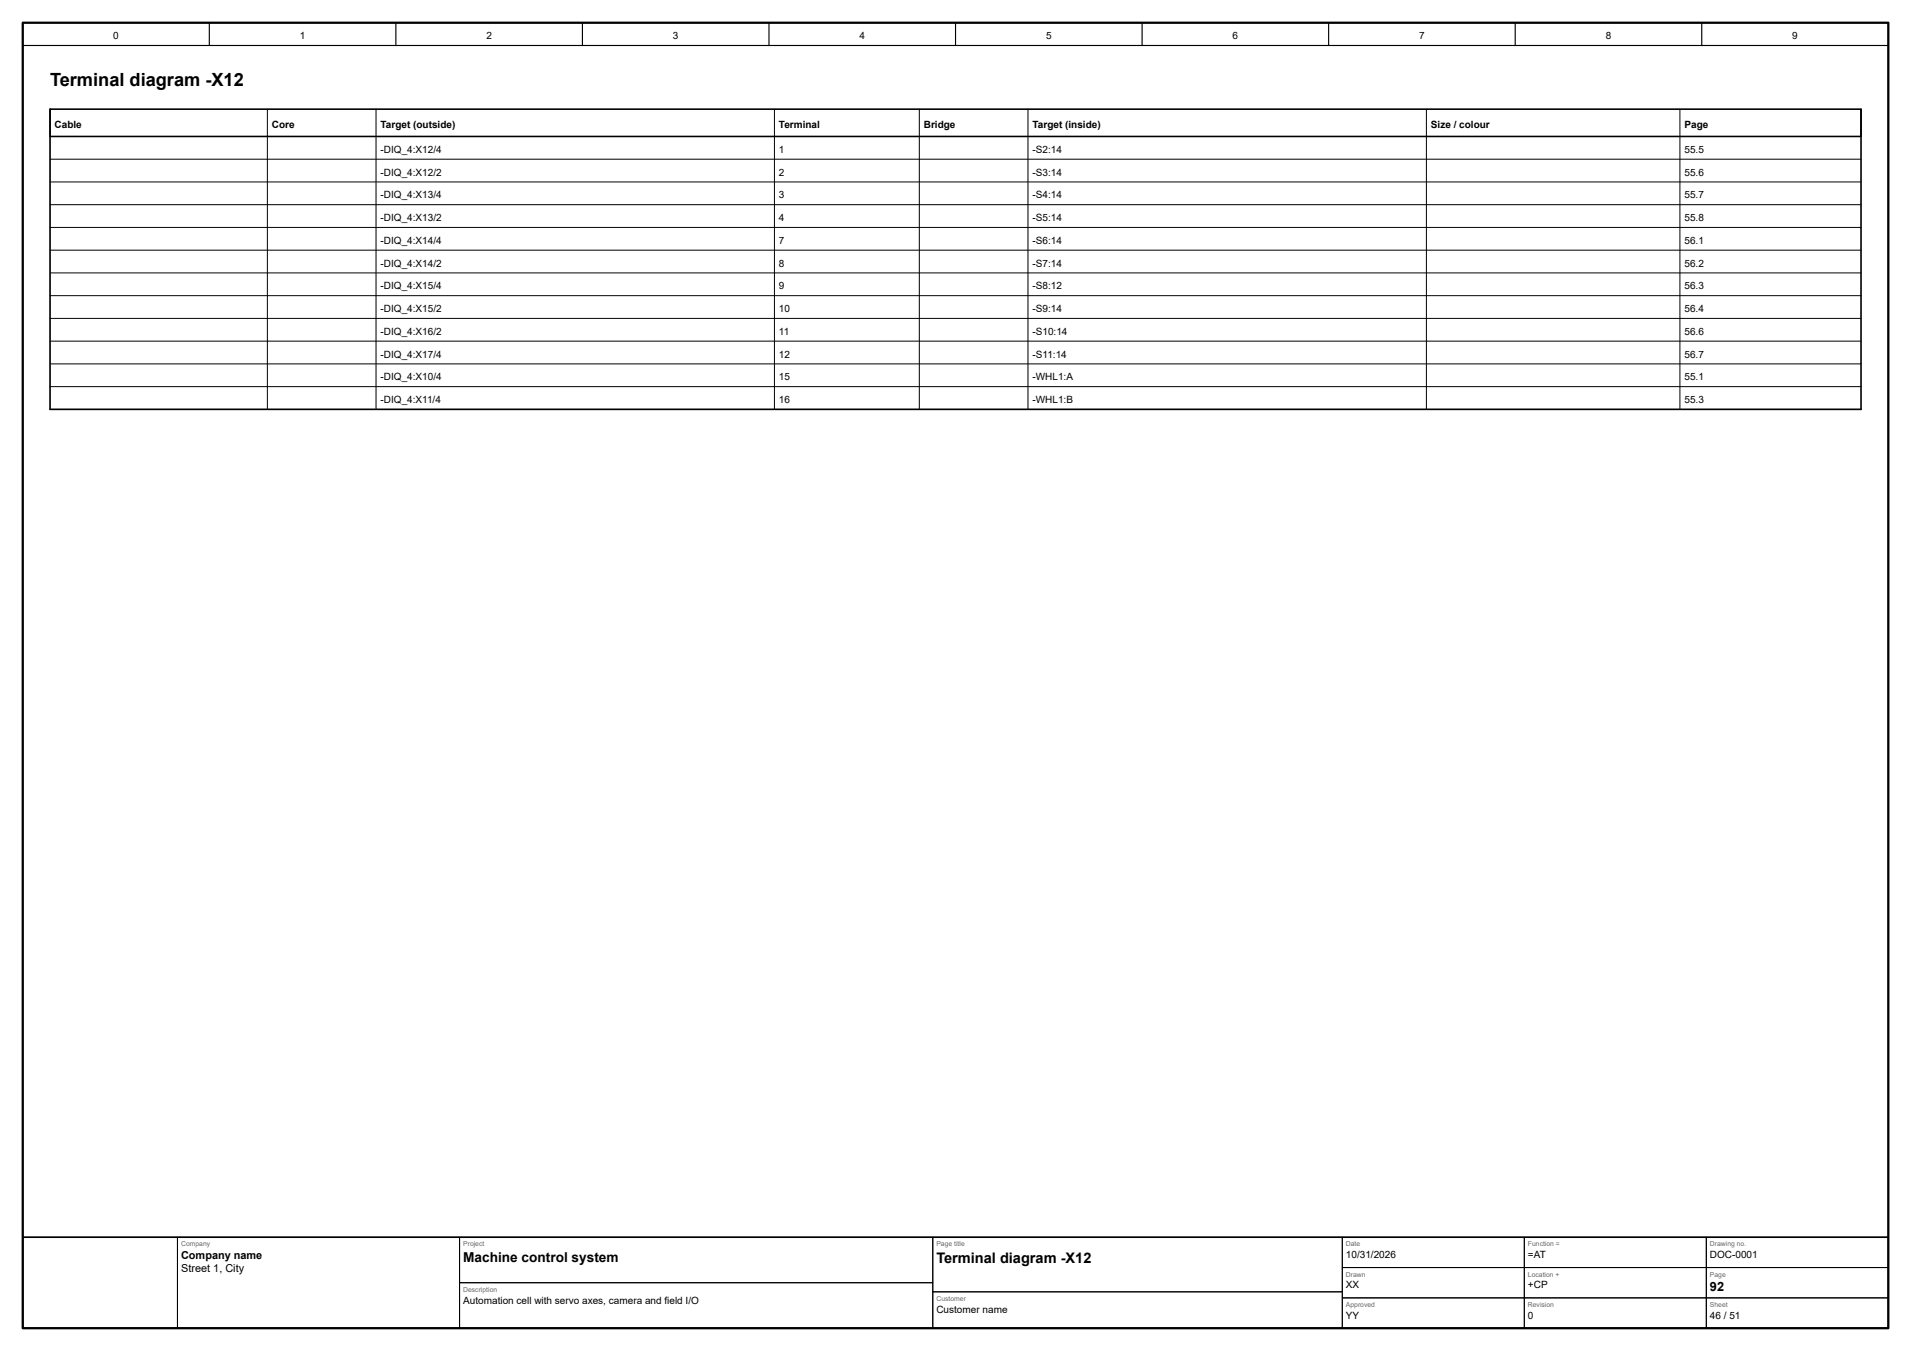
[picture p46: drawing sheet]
<svg xmlns="http://www.w3.org/2000/svg" width="420mm" height="297mm" viewBox="0 0 420 297" stroke-linecap="round" stroke-linejoin="round" font-family="sans-serif">
<defs><g id="words">
<text font-size="4" x="11" y="19">Terminal diagram -X12</text>
<text font-size="3.2" x="205.8" y="277.6">Terminal diagram -X12</text>
<text font-size="3" x="101.8" y="277.4">Machine control system</text>
<text font-size="2.8" x="375.8" y="283.9">92</text>
<g font-size="2.4">
<text x="39.8" y="276.8">Company name</text>
<text x="39.8" y="279.6">Street 1, City</text>
</g>
<g font-size="2.2">
<text x="24.9" y="8.6">0</text>
<text x="65.9" y="8.6">1</text>
<text x="106.9" y="8.6">2</text>
<text x="147.9" y="8.6">3</text>
<text x="188.9" y="8.6">4</text>
<text x="229.9" y="8.6">5</text>
<text x="270.9" y="8.6">6</text>
<text x="311.9" y="8.6">7</text>
<text x="352.9" y="8.6">8</text>
<text x="393.9" y="8.6">9</text>
<text x="12" y="28.2">Cable</text>
<text x="59.8" y="28.2">Core</text>
<text x="83.6" y="28.2">Target (outside)</text>
<text x="171.2" y="28.2">Terminal</text>
<text x="203" y="28.2">Bridge</text>
<text x="226.9" y="28.2">Target (inside)</text>
<text x="314.5" y="28.2">Size / colour</text>
<text x="370.2" y="28.2">Page</text>
<text x="83.6" y="33.6">-DIQ_4:X12/4</text>
<text x="171.2" y="33.6">1</text>
<text x="226.9" y="33.6">-S2:14</text>
<text x="370.2" y="33.6">55.5</text>
<text x="83.6" y="38.6">-DIQ_4:X12/2</text>
<text x="171.2" y="38.6">2</text>
<text x="226.9" y="38.6">-S3:14</text>
<text x="370.2" y="38.6">55.6</text>
<text x="83.6" y="43.6">-DIQ_4:X13/4</text>
<text x="171.2" y="43.6">3</text>
<text x="226.9" y="43.6">-S4:14</text>
<text x="370.2" y="43.6">55.7</text>
<text x="83.6" y="48.6">-DIQ_4:X13/2</text>
<text x="83.6" y="53.6">-DIQ_4:X14/4</text>
<text x="171.2" y="48.6">4</text>
<text x="171.2" y="53.6">7</text>
<text x="226.9" y="48.6">-S5:14</text>
<text x="226.9" y="53.6">-S6:14</text>
<text x="370.2" y="48.6">55.8</text>
<text x="370.2" y="53.6">56.1</text>
<text x="83.6" y="58.6">-DIQ_4:X14/2</text>
<text x="171.2" y="58.6">8</text>
<text x="226.9" y="58.6">-S7:14</text>
<text x="370.2" y="58.6">56.2</text>
<text x="83.6" y="63.6">-DIQ_4:X15/4</text>
<text x="171.2" y="63.6">9</text>
<text x="226.9" y="63.6">-S8:12</text>
<text x="370.2" y="63.6">56.3</text>
<text x="83.6" y="68.6">-DIQ_4:X15/2</text>
<text x="171.2" y="68.6">10</text>
<text x="226.9" y="68.6">-S9:14</text>
<text x="370.2" y="68.6">56.4</text>
<text x="83.6" y="73.6">-DIQ_4:X16/2</text>
<text x="171.2" y="73.6">11</text>
<text x="226.9" y="73.6">-S10:14</text>
<text x="370.2" y="73.6">56.6</text>
<text x="83.6" y="78.6">-DIQ_4:X17/4</text>
<text x="83.6" y="83.6">-DIQ_4:X10/4</text>
<text x="171.2" y="78.6">12</text>
<text x="171.2" y="83.6">15</text>
<text x="226.9" y="78.6">-S11:14</text>
<text x="226.9" y="83.6">-WHL1:A</text>
<text x="370.2" y="78.6">56.7</text>
<text x="370.2" y="83.6">55.1</text>
<text x="83.6" y="88.6">-DIQ_4:X11/4</text>
<text x="171.2" y="88.6">16</text>
<text x="226.9" y="88.6">-WHL1:B</text>
<text x="370.2" y="88.6">55.3</text>
<text x="295.8" y="276.6">10/31/2026</text>
<text x="335.8" y="276.6">=AT</text>
<text x="375.8" y="276.6">DOC-0001</text>
<text x="101.8" y="286.6">Automation cell with servo axes, camera and field I/O</text>
<text x="295.8" y="283.3">XX</text>
<text x="335.8" y="283.3">+CP</text>
<text x="205.8" y="288.6">Customer name</text>
<text x="295.8" y="289.9">YY</text>
<text x="335.8" y="289.9">0</text>
<text x="375.8" y="289.9">46 / 51</text>
</g>
<g font-size="1.5" fill="#666">
<text x="39.8" y="274">Company</text>
<text x="101.8" y="274">Project</text>
<text x="205.8" y="274">Page title</text>
<text x="295.8" y="274">Date</text>
<text x="335.8" y="274">Function =</text>
<text x="375.8" y="274">Drawing no.</text>
<text x="295.8" y="280.7">Drawn</text>
<text x="335.8" y="280.7">Location +</text>
<text x="375.8" y="280.7">Page</text>
<text x="101.8" y="284">Description</text>
<text x="205.8" y="286">Customer</text>
<text x="295.8" y="287.3">Approved</text>
<text x="335.8" y="287.3">Revision</text>
<text x="375.8" y="287.3">Sheet</text>
</g>
</g></defs>
<path d="M5 5h410v287h-410z" fill="none" stroke="#000" stroke-width=".5"/>
<path d="M5 10h410M46 5v5M87 5v5M128 5v5M169 5v5M210 5v5M251 5v5M292 5v5M333 5v5M374 5v5" fill="none" stroke="#000" stroke-width=".25"/>
<path d="M11 24h398v6h-398zM11 24v66h398v-66M5 272h410" fill="none" stroke="#000" stroke-width=".35"/>
<g fill="none" stroke="#000" stroke-width=".22">
<path d="M11 35h398M58.8 24v66M82.6 24v66M170.2 24v66M202 24v66M225.9 24v66M313.5 24v66M369.2 24v66M11 40h398M11 45h398M11 50h398M11 55h398"/>
<path d="M11 60h398M11 65h398M11 70h398M11 75h398M11 80h398M11 85h398M11 90h398M5 272h34v20h-34zM39 272h62v20h-62zM101 272h104v10h-104zM205 272h90v12h-90zM295 272h40v6.7h-40z"/>
<path d="M295 278.7h40v6.6h-40zM335 272h40v6.7h-40zM335 278.7h40v6.6h-40zM375 272h40v6.7h-40zM375 278.7h40v6.6h-40zM101 282h104v10h-104zM205 284h90v8h-90zM295 285.3h40v6.7h-40zM335 285.3h40v6.7h-40zM375 285.3h40v6.7h-40z"/>
</g>
<use href="#words"/>
</svg>
